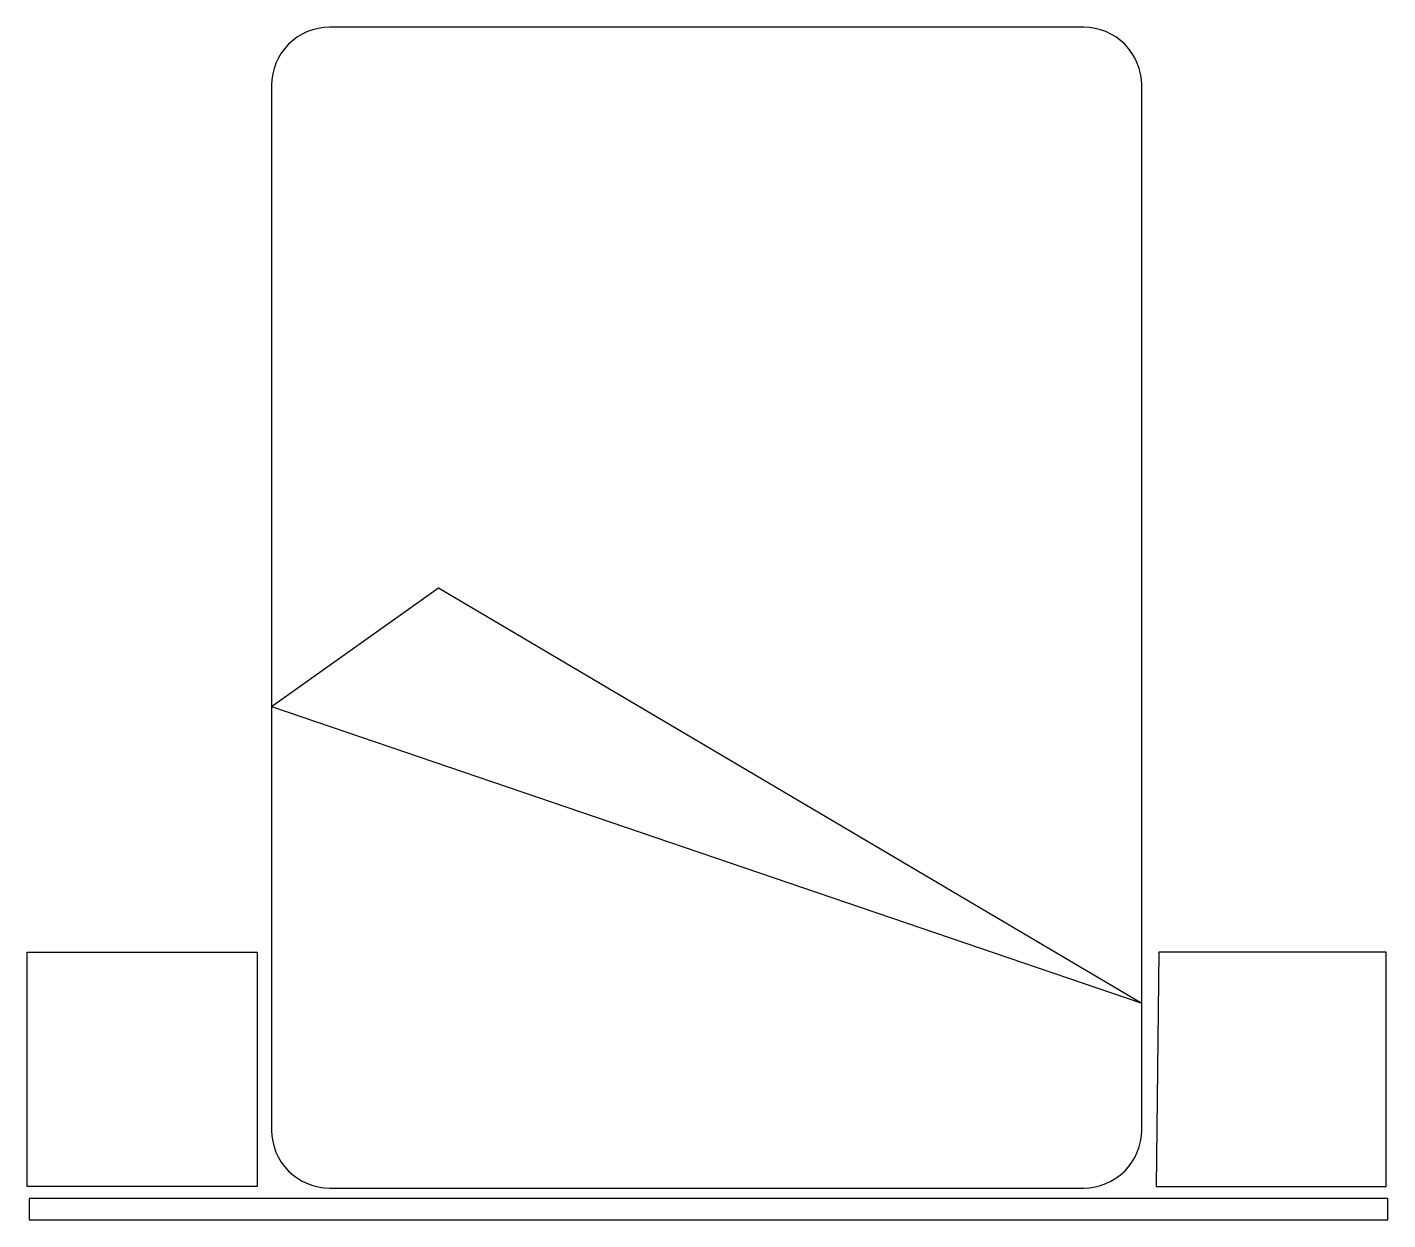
# Model space of a CAD drawing. Extents: x -0.35 to 2, y -0.26 to 1.79.
import ezdxf

# ---------------------------------------------------------------- set-up
doc = ezdxf.new("R2010")
doc.units = 0
doc.header["$MEASUREMENT"] = 0
doc.layers.get('0').update_dxf_attribs({"linetype": 'CONTINUOUS'})

msp = doc.modelspace()

# ---------------------------------------------------------------- linework, layer by layer
for p, q in [((0.0736, 0.624), (0.3613, 0.8284)), ((0.3613, 0.8284), (1.5736, 0.1131)), ((0.0736, 0.624), (1.5736, 0.1131))]:
    msp.add_line(p, q)
msp.add_lwpolyline([(1.4736, 1.7944), (0.1736, 1.7944, 0.414214), (0.0736, 1.6944), (0.0736, -0.1056, 0.414214), (0.1736, -0.2056), (1.4736, -0.2056, 0.414214), (1.5736, -0.1056), (1.5736, 1.6944, 0.414214)], format="xyb", close=True)
for points in [[(0.0486, -0.2029), (-0.3476, -0.2029), (-0.3476, 0.2009), (0.0489, 0.2009)], [(1.5986, -0.2029), (1.9948, -0.2029), (1.9948, 0.2009), (1.6032, 0.2009)], [(1.9978, -0.2233), (-0.3441, -0.2233), (-0.3441, -0.2602), (1.9978, -0.2602)]]:
    msp.add_lwpolyline(points, close=True)

doc.saveas('drawing.dxf')
